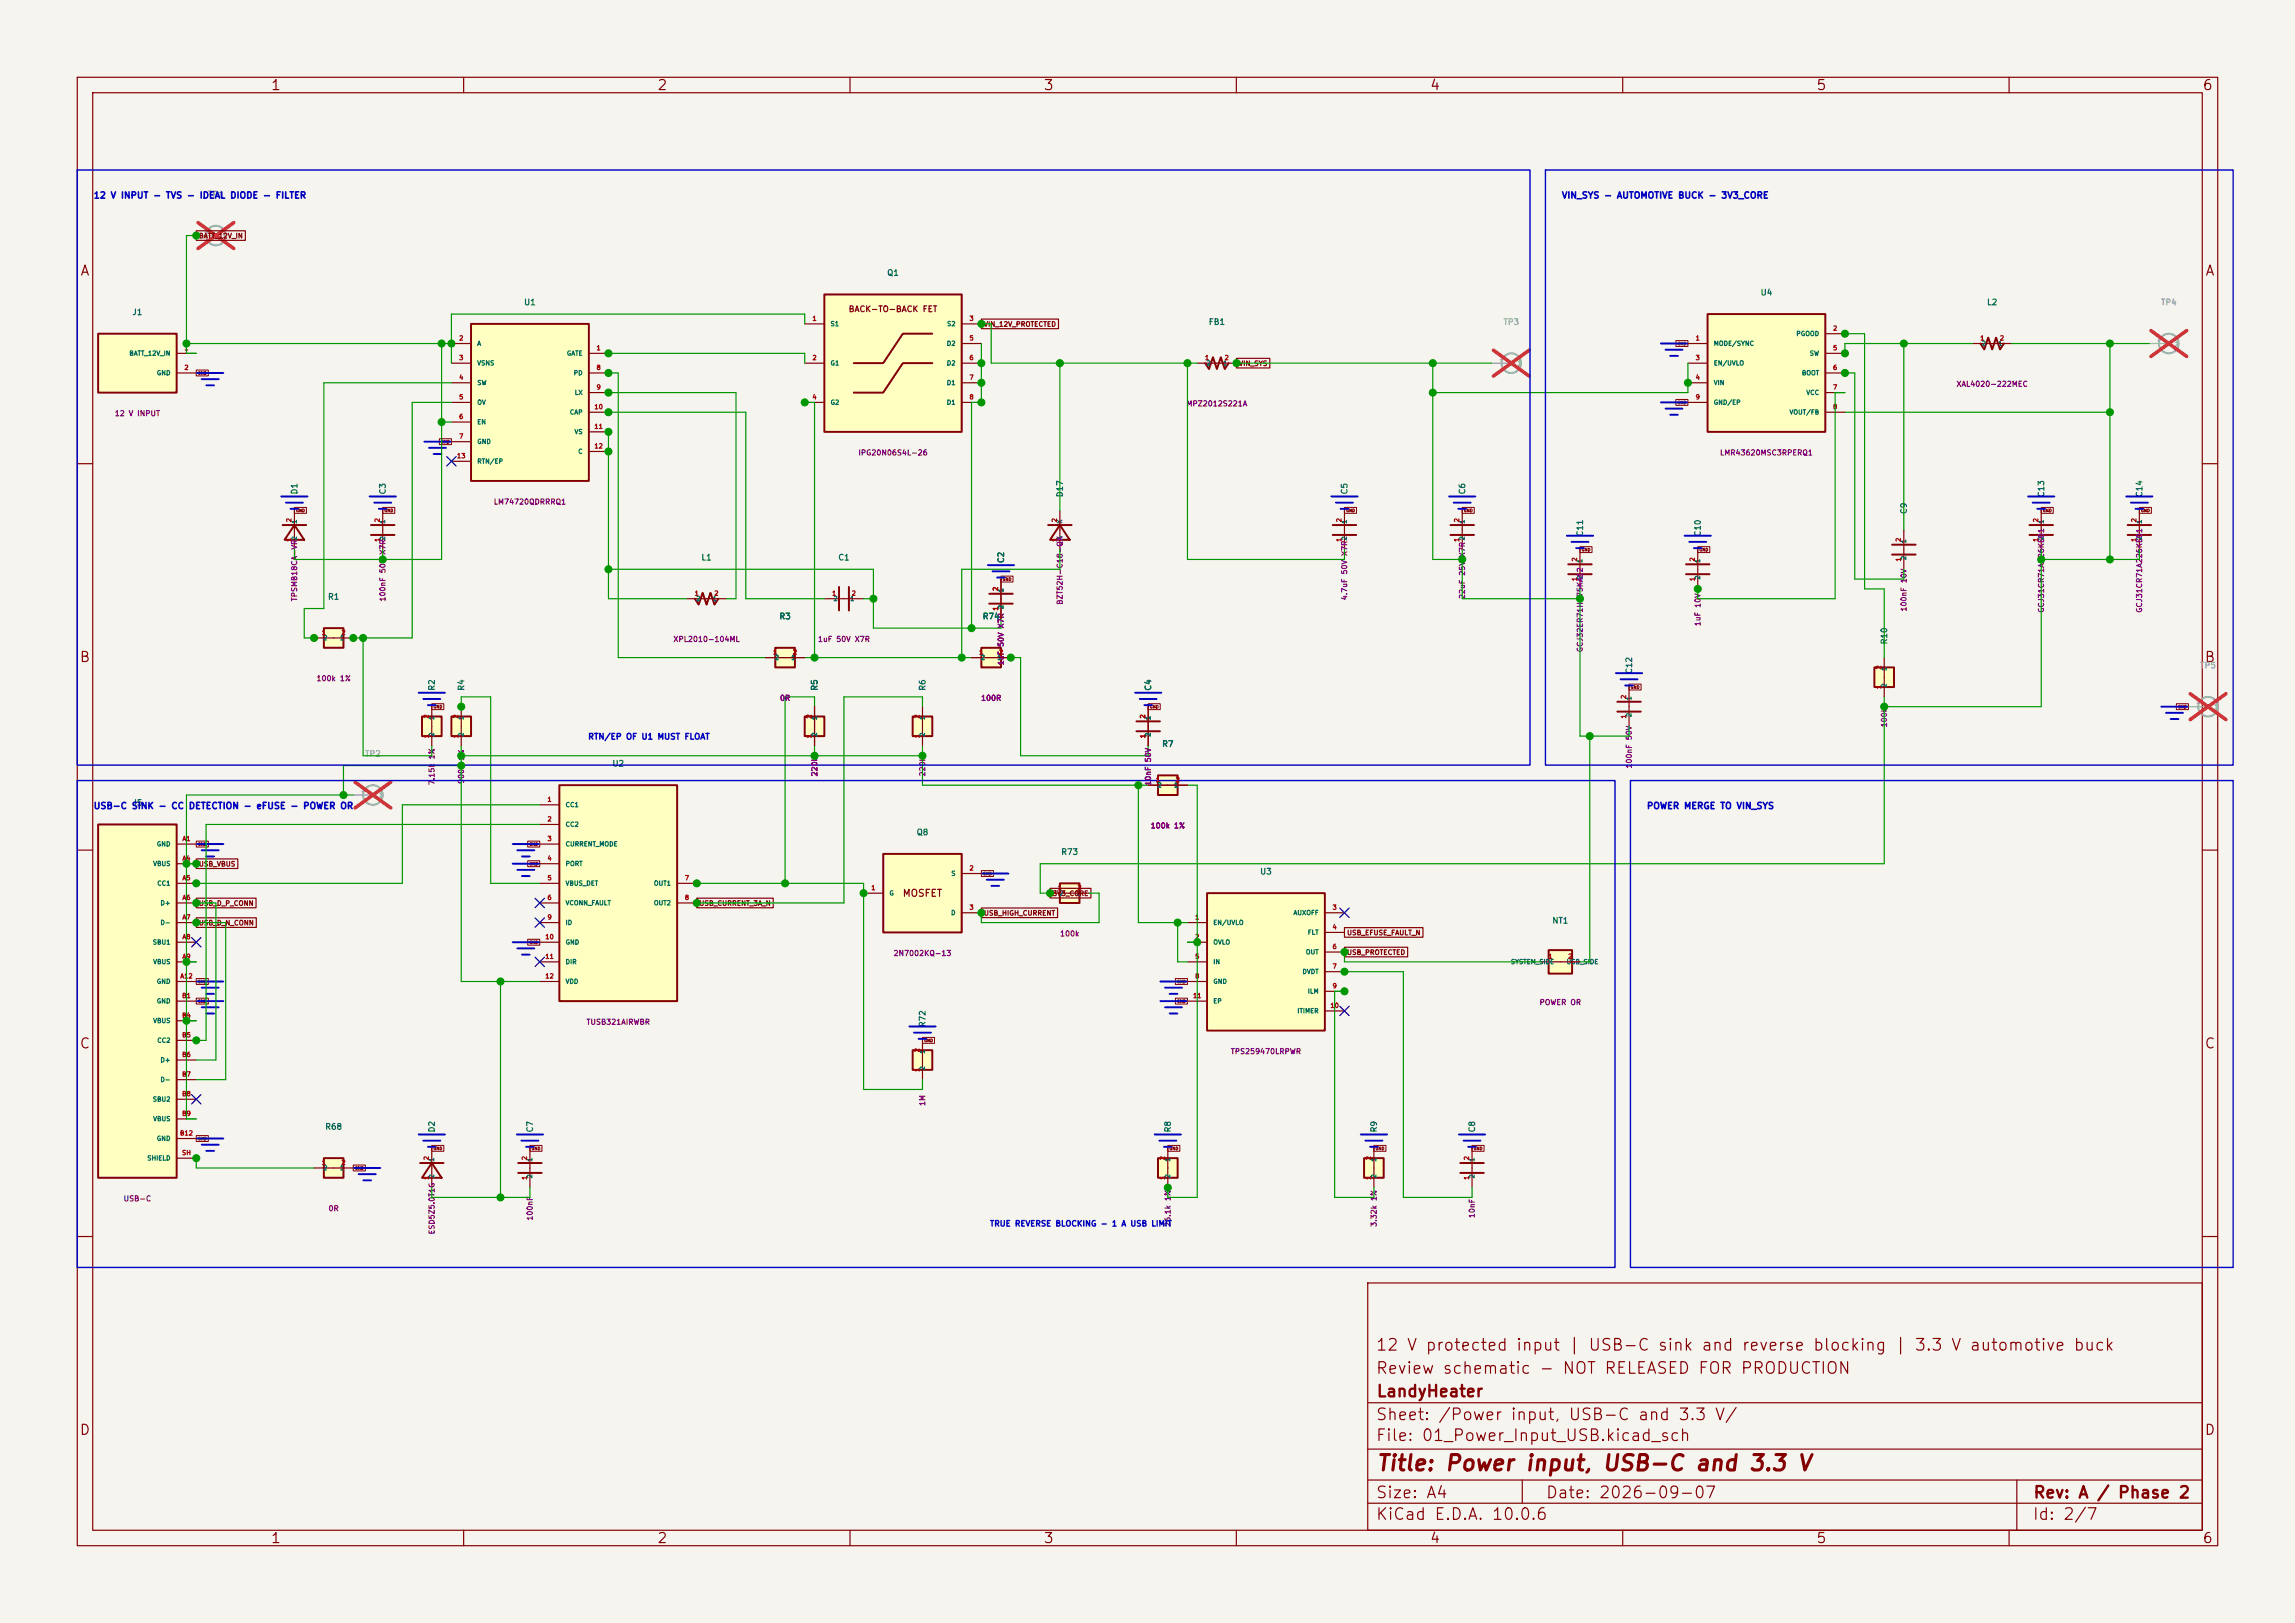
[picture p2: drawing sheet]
<svg xmlns="http://www.w3.org/2000/svg" width="297mm" height="210mm" viewBox="0 0 297 210" stroke-linecap="round" stroke-linejoin="round" font-family="sans-serif">
<defs><g id="words">
<text font-size="2" fill="#840000" x="178" y="190.8">Title: Power input, USB-C and 3.3 V</text>
<g font-size="1.5" fill="#840000">
<text x="178" y="178.1">Review schematic - NOT RELEASED FOR PRODUCTION</text>
<text x="178" y="175.1">12 V protected input | USB-C sink and reverse blocking | 3.3 V automotive buck</text>
<text x="178" y="184.1">Sheet: /Power input, USB-C and 3.3 V/</text>
<text x="178" y="181.1">LandyHeater</text>
<text x="178" y="186.8">File: 01_Power_Input_USB.kicad_sch</text>
<text x="178" y="197">KiCad E.D.A. 10.0.6</text>
<text x="178" y="194.2">Size: A4</text>
<text x="200" y="194.2">Date: 2026-09-07</text>
<text x="263" y="197">Id: 2/7</text>
<text x="263" y="194.2">Rev: A / Phase 2</text>
</g>
<g font-size="1.3" fill="#840000">
<text x="35" y="12">1</text>
<text x="85" y="12">2</text>
<text x="135" y="12">3</text>
<text x="185" y="12">4</text>
<text x="235" y="12">5</text>
<text x="285" y="12">6</text>
<text x="10.3" y="36">A</text>
<text x="285.3" y="36">A</text>
<text x="10.2" y="86">B</text>
<text x="285.2" y="86">B</text>
<text x="10.2" y="136">C</text>
<text x="285.2" y="136">C</text>
<text x="10.2" y="186">D</text>
<text x="285.2" y="186">D</text>
<text x="35" y="200">1</text>
<text x="85" y="200">2</text>
<text x="135" y="200">3</text>
<text x="185" y="200">4</text>
<text x="235" y="200">5</text>
<text x="285" y="200">6</text>
</g>
<text font-size=".9" fill="#840000" x="116.7" y="116.3">MOSFET</text>
<g font-size=".8" fill="#0000c2">
<text x="12.1" y="25.9">12 V INPUT - TVS - IDEAL DIODE - FILTER</text>
<text x="202.1" y="25.9">VIN_SYS - AUTOMOTIVE BUCK - 3V3_CORE</text>
<text x="76" y="95.9">RTN/EP OF U1 MUST FLOAT</text>
<text x="12.1" y="104.9">USB-C SINK - CC</text>
<text x="24.4" y="104.9">DETECTION - eFUSE - POWER OR</text>
<text x="213.1" y="104.9">POWER MERGE TO VIN_SYS</text>
</g>
<g font-size=".8" fill="#939391">
<text x="26.8" y="25.7">TP1</text>
<text x="279.6" y="39.7">TP4</text>
<text x="194.5" y="42.2">TP3</text>
<text x="284.7" y="86.7">TP5</text>
<text x="47.2" y="98.1">TP2</text>
</g>
<g font-size=".8" fill="#006464">
<text x="114.7" y="35.9">Q1</text>
<text x="17.1" y="40.9">J1</text>
<text x="67.8" y="39.7">U1</text>
<text x="227.8" y="38.4">U4</text>
<text x="257.1" y="39.7">L2</text>
<text x="156.4" y="42.2">FB1</text>
<text x="38.7" y="64" transform="rotate(-90 38.7 64)">D1</text>
<text x="50.1" y="64" transform="rotate(-90 50.1 64)">C3</text>
<text x="137.7" y="64.4" transform="rotate(-90 137.7 64.4)">D17</text>
<text x="174.6" y="64" transform="rotate(-90 174.6 64)">C5</text>
<text x="189.8" y="64" transform="rotate(-90 189.8 64)">C6</text>
<text x="264.7" y="64.4" transform="rotate(-90 264.7 64.4)">C13</text>
<text x="277.4" y="64.4" transform="rotate(-90 277.4 64.4)">C14</text>
<text x="205" y="69.5" transform="rotate(-90 205 69.5)">C11</text>
<text x="220.3" y="69.5" transform="rotate(-90 220.3 69.5)">C10</text>
<text x="246.9" y="66.6" transform="rotate(-90 246.9 66.6)">C9</text>
<text x="42.4" y="77.8">R1</text>
<text x="90.7" y="72.7">L1</text>
<text x="108.4" y="72.7">C1</text>
<text x="130.1" y="72.9" transform="rotate(-90 130.1 72.9)">C2</text>
<text x="100.8" y="80.3">R3</text>
<text x="127.1" y="80.3">R74</text>
<text x="244.4" y="83.5" transform="rotate(-90 244.4 83.5)">R10</text>
<text x="56.4" y="89.4" transform="rotate(-90 56.4 89.4)">R2</text>
<text x="60.3" y="89.4" transform="rotate(-90 60.3 89.4)">R4</text>
<text x="106" y="89.4" transform="rotate(-90 106 89.4)">R5</text>
<text x="119.9" y="89.4" transform="rotate(-90 119.9 89.4)">R6</text>
<text x="149.2" y="89.4" transform="rotate(-90 149.2 89.4)">C4</text>
<text x="211.4" y="87.3" transform="rotate(-90 211.4 87.3)">C12</text>
<text x="79.2" y="99.4">U2</text>
<text x="150.3" y="96.8">R7</text>
<text x="17.1" y="104.4">J5</text>
<text x="118.6" y="108.3">Q8</text>
<text x="137.3" y="110.8">R73</text>
<text x="163" y="113.3">U3</text>
<text x="200.8" y="119.7">NT1</text>
<text x="119.9" y="133" transform="rotate(-90 119.9 133)">R72</text>
<text x="42" y="146.4">R68</text>
<text x="56.4" y="146.6" transform="rotate(-90 56.4 146.6)">D2</text>
<text x="69.1" y="146.6" transform="rotate(-90 69.1 146.6)">C7</text>
<text x="151.7" y="146.6" transform="rotate(-90 151.7 146.6)">R8</text>
<text x="178.4" y="146.6" transform="rotate(-90 178.4 146.6)">R9</text>
<text x="191.1" y="146.6" transform="rotate(-90 191.1 146.6)">C8</text>
</g>
<text font-size=".8" fill="#840000" x="109.8" y="40.6">BACK-TO-BACK FET</text>
<g font-size=".7" fill="#840084">
<text x="153.5" y="52.7">MPZ2012S221A</text>
<text x="253.1" y="50.2">XAL4020-222MEC</text>
<text x="14.8" y="54">12 V INPUT</text>
<text x="111" y="59.1">IPG20N06S4L-26</text>
<text x="222.5" y="59.1">LMR43620MSC3RPERQ1</text>
<text x="63.8" y="65.4">LM74720QDRRRQ1</text>
<text x="50" y="71.8" transform="rotate(-90 50 71.8)">X7R</text>
<text x="38.6" y="77.9" transform="rotate(-90 38.6 77.9)">TPSMB18CA-VR</text>
<text x="50" y="77.9" transform="rotate(-90 50 77.9)">100nF 50V</text>
<text x="174.5" y="77.7" transform="rotate(-90 174.5 77.7)">4.7uF 50V X7R</text>
<text x="189.7" y="77.6" transform="rotate(-90 189.7 77.6)">22uF 25V X7R</text>
<text x="87.1" y="83.2">XPL2010-104ML</text>
<text x="105.8" y="83.2">1uF 50V X7R</text>
<text x="137.7" y="78.3" transform="rotate(-90 137.7 78.3)">BZT52H-C18-QX</text>
<text x="220.2" y="81.1" transform="rotate(-90 220.2 81.1)">1uF 10V</text>
<text x="246.9" y="79.2" transform="rotate(-90 246.9 79.2)">100nF 10V</text>
<text x="264.7" y="79.4" transform="rotate(-90 264.7 79.4)">GCJ31CR71A226KE01</text>
<text x="277.4" y="79.4" transform="rotate(-90 277.4 79.4)">GCJ31CR71A226KE01</text>
<text x="40.9" y="88.3">100k 1%</text>
<text x="130.1" y="86.1" transform="rotate(-90 130.1 86.1)">1uF 50V X7R</text>
<text x="205" y="84.5" transform="rotate(-90 205 84.5)">GCJ32ER71H475KA12</text>
<text x="100.9" y="90.8">0R</text>
<text x="126.9" y="90.8">100R</text>
<text x="244.4" y="94.2" transform="rotate(-90 244.4 94.2)">100k</text>
<text x="56.4" y="101.7" transform="rotate(-90 56.4 101.7)">7.15k 1%</text>
<text x="60.2" y="101.5" transform="rotate(-90 60.2 101.5)">900k</text>
<text x="60.2" y="98.5" transform="rotate(-90 60.2 98.5)">1%</text>
<text x="105.9" y="100.5" transform="rotate(-90 105.9 100.5)">220k</text>
<text x="119.9" y="100.5" transform="rotate(-90 119.9 100.5)">220k</text>
<text x="149.1" y="101.7" transform="rotate(-90 149.1 101.7)">10nF</text>
<text x="149.1" y="98.7" transform="rotate(-90 149.1 98.7)">50V</text>
<text x="211.3" y="99.5" transform="rotate(-90 211.3 99.5)">100nF 50V</text>
<text x="148.8" y="107.4">100k 1%</text>
<text x="115.6" y="123.9">2N7002KQ-13</text>
<text x="137.1" y="121.3">100k</text>
<text x="199.2" y="130.2">POWER OR</text>
<text x="75.8" y="132.8">TUSB321AIRWBR</text>
<text x="159.2" y="136.6">TPS259470LRPWR</text>
<text x="119.9" y="143.2" transform="rotate(-90 119.9 143.2)">1M</text>
<text x="15.9" y="155.6">USB-C</text>
<text x="42.4" y="156.9">0R</text>
<text x="56.4" y="159.8" transform="rotate(-90 56.4 159.8)">ESD5Z5.0T1G</text>
<text x="69.1" y="158" transform="rotate(-90 69.1 158)">100nF</text>
<text x="151.6" y="158.8" transform="rotate(-90 151.6 158.8)">26.1k 1%</text>
<text x="178.3" y="158.8" transform="rotate(-90 178.3 158.8)">3.32k 1%</text>
<text x="191" y="157.7" transform="rotate(-90 191 157.7)">10nF</text>
</g>
<text font-size=".7" fill="#0000c2" x="128" y="158.9">TRUE REVERSE BLOCKING - 1 A USB LIMIT</text>
<g font-size=".6" fill="#840000">
<text x="25.7" y="31">BATT_12V_IN</text>
<text x="127.3" y="42.4">VIN_12V_PROTECTED</text>
<text x="160.3" y="47.5">VIN_SYS</text>
<text x="25.7" y="112.3">USB_VBUS</text>
<text x="25.7" y="117.4">USB_D_P_CONN</text>
<text x="25.7" y="119.9">USB_D_N_CONN</text>
<text x="90.4" y="117.4">USB_CURRENT_3A_N</text>
<text x="127.3" y="118.6">USB_HIGH_CURRENT</text>
<text x="136.2" y="116.1">3V3_CORE</text>
<text x="174.3" y="121.2">USB_EFUSE_FAULT_N</text>
<text x="174.3" y="123.7">USB_PROTECTED</text>
</g>
<g font-size=".6" fill="#a5a4a2">
<text x="26.3" y="30.2">1</text>
<text x="194" y="46.7">1</text>
<text x="279.1" y="44.2">1</text>
<text x="284.1" y="91.2">1</text>
<text x="46.7" y="102.6">1</text>
</g>
<g font-size=".6" fill="#939391">
<text x="28.7" y="30.9">1</text>
<text x="196.3" y="47.4">1</text>
<text x="281.4" y="44.9">1</text>
<text x="286.5" y="91.9">1</text>
<text x="49" y="103.3">1</text>
</g>
<g font-size=".6" fill="#a90000">
<text x="105.1" y="41.7">1</text>
<text x="125.4" y="41.7">3</text>
<text x="23.8" y="45.5">1</text>
<text x="59.4" y="44.2">2</text>
<text x="59.4" y="46.7">3</text>
<text x="77.1" y="45.5">1</text>
<text x="105.1" y="46.7">2</text>
<text x="125.4" y="44.2">5</text>
<text x="125.4" y="46.7">6</text>
<text x="155.9" y="46.7">1</text>
<text x="158.4" y="46.7">2</text>
<text x="219.4" y="44.2">1</text>
<text x="219.4" y="46.7">3</text>
<text x="237.2" y="42.9">2</text>
<text x="237.2" y="45.5">5</text>
<text x="256.2" y="44.2">1</text>
<text x="258.7" y="44.2">2</text>
<text x="23.8" y="48">2</text>
<text x="59.4" y="49.3">4</text>
<text x="59.4" y="51.8">5</text>
<text x="76.9" y="53.1">10</text>
<text x="77.1" y="48">8</text>
<text x="77.1" y="50.5">9</text>
<text x="105.1" y="51.8">4</text>
<text x="125.4" y="49.3">7</text>
<text x="125.4" y="51.8">8</text>
<text x="219.4" y="49.3">4</text>
<text x="219.4" y="51.8">9</text>
<text x="237.2" y="48">6</text>
<text x="237.2" y="50.5">7</text>
<text x="237.2" y="53.1">8</text>
<text x="59.1" y="59.4">13</text>
<text x="59.4" y="54.4">6</text>
<text x="59.4" y="56.9">7</text>
<text x="76.9" y="55.6">11</text>
<text x="76.9" y="58.2">12</text>
<text x="37.8" y="70.2" transform="rotate(-90 37.8 70.2)">1</text>
<text x="37.8" y="67.6" transform="rotate(-90 37.8 67.6)">2</text>
<text x="49.3" y="70.2" transform="rotate(-90 49.3 70.2)">1</text>
<text x="49.3" y="67.6" transform="rotate(-90 49.3 67.6)">2</text>
<text x="136.9" y="70.2" transform="rotate(-90 136.9 70.2)">1</text>
<text x="136.9" y="67.6" transform="rotate(-90 136.9 67.6)">2</text>
<text x="173.7" y="70.2" transform="rotate(-90 173.7 70.2)">1</text>
<text x="173.7" y="67.6" transform="rotate(-90 173.7 67.6)">2</text>
<text x="189" y="70.2" transform="rotate(-90 189 70.2)">1</text>
<text x="189" y="67.6" transform="rotate(-90 189 67.6)">2</text>
<text x="246.1" y="70.2" transform="rotate(-90 246.1 70.2)">2</text>
<text x="263.9" y="70.2" transform="rotate(-90 263.9 70.2)">1</text>
<text x="263.9" y="67.6" transform="rotate(-90 263.9 67.6)">2</text>
<text x="276.6" y="70.2" transform="rotate(-90 276.6 70.2)">1</text>
<text x="276.6" y="67.6" transform="rotate(-90 276.6 67.6)">2</text>
<text x="89.8" y="77.2">1</text>
<text x="92.4" y="77.2">2</text>
<text x="107.6" y="77.2">1</text>
<text x="110.2" y="77.2">2</text>
<text x="129.3" y="76.5" transform="rotate(-90 129.3 76.5)">2</text>
<text x="204.2" y="75.3" transform="rotate(-90 204.2 75.3)">1</text>
<text x="204.2" y="72.7" transform="rotate(-90 204.2 72.7)">2</text>
<text x="219.5" y="75.3" transform="rotate(-90 219.5 75.3)">1</text>
<text x="219.5" y="72.7" transform="rotate(-90 219.5 72.7)">2</text>
<text x="246.1" y="72.7" transform="rotate(-90 246.1 72.7)">1</text>
<text x="41.6" y="82.3">1</text>
<text x="44.1" y="82.3">2</text>
<text x="129.3" y="79.1" transform="rotate(-90 129.3 79.1)">1</text>
<text x="100" y="84.8">1</text>
<text x="102.5" y="84.8">2</text>
<text x="126.7" y="84.8">1</text>
<text x="129.2" y="84.8">2</text>
<text x="243.6" y="89.2" transform="rotate(-90 243.6 89.2)">1</text>
<text x="243.6" y="86.7" transform="rotate(-90 243.6 86.7)">2</text>
<text x="55.6" y="95.6" transform="rotate(-90 55.6 95.6)">1</text>
<text x="55.6" y="93" transform="rotate(-90 55.6 93)">2</text>
<text x="59.4" y="95.6" transform="rotate(-90 59.4 95.6)">1</text>
<text x="59.4" y="93" transform="rotate(-90 59.4 93)">2</text>
<text x="105.2" y="95.6" transform="rotate(-90 105.2 95.6)">1</text>
<text x="105.2" y="93" transform="rotate(-90 105.2 93)">2</text>
<text x="119.1" y="95.6" transform="rotate(-90 119.1 95.6)">1</text>
<text x="119.1" y="93" transform="rotate(-90 119.1 93)">2</text>
<text x="148.3" y="95.6" transform="rotate(-90 148.3 95.6)">1</text>
<text x="148.3" y="93" transform="rotate(-90 148.3 93)">2</text>
<text x="210.6" y="93" transform="rotate(-90 210.6 93)">1</text>
<text x="210.6" y="90.5" transform="rotate(-90 210.6 90.5)">2</text>
<text x="149.5" y="101.3">1</text>
<text x="152.1" y="101.3">2</text>
<text x="70.8" y="103.9">1</text>
<text x="70.8" y="106.4">2</text>
<text x="23.5" y="109">A1</text>
<text x="23.5" y="111.5">A4</text>
<text x="70.8" y="109">3</text>
<text x="70.8" y="111.5">4</text>
<text x="125.4" y="112.8">2</text>
<text x="23.5" y="114">A5</text>
<text x="23.5" y="116.6">A6</text>
<text x="23.5" y="119.1">A7</text>
<text x="70.8" y="114">5</text>
<text x="70.8" y="116.6">6</text>
<text x="70.8" y="119.1">9</text>
<text x="88.6" y="114">7</text>
<text x="88.6" y="116.6">8</text>
<text x="112.7" y="115.3">1</text>
<text x="125.4" y="117.9">3</text>
<text x="136.8" y="115.3">1</text>
<text x="139.4" y="115.3">2</text>
<text x="154.6" y="119.1">1</text>
<text x="172.4" y="117.9">3</text>
<text x="23.5" y="121.7">A8</text>
<text x="23.5" y="124.2">A9</text>
<text x="70.5" y="121.7">10</text>
<text x="70.5" y="124.2">11</text>
<text x="154.6" y="121.7">2</text>
<text x="154.6" y="124.2">5</text>
<text x="172.4" y="120.4">4</text>
<text x="172.4" y="122.9">6</text>
<text x="172.4" y="125.5">7</text>
<text x="200.3" y="124.2">1</text>
<text x="202.9" y="124.2">2</text>
<text x="23.3" y="126.7">A12</text>
<text x="23.5" y="129.3">B1</text>
<text x="23.5" y="131.8">B4</text>
<text x="70.5" y="126.7">12</text>
<text x="154.3" y="129.3">11</text>
<text x="154.6" y="126.7">8</text>
<text x="172.1" y="130.6">10</text>
<text x="172.4" y="128">9</text>
<text x="23.5" y="134.4">B5</text>
<text x="23.5" y="136.9">B6</text>
<text x="119.1" y="136.2" transform="rotate(-90 119.1 136.2)">2</text>
<text x="23.5" y="139.4">B7</text>
<text x="23.5" y="142">B8</text>
<text x="119.1" y="138.8" transform="rotate(-90 119.1 138.8)">1</text>
<text x="23.2" y="147.1">B12</text>
<text x="23.5" y="149.6">SH</text>
<text x="23.5" y="144.5">B9</text>
<text x="41.6" y="150.9">1</text>
<text x="44.1" y="150.9">2</text>
<text x="55.6" y="152.7" transform="rotate(-90 55.6 152.7)">1</text>
<text x="55.6" y="150.2" transform="rotate(-90 55.6 150.2)">2</text>
<text x="68.3" y="152.7" transform="rotate(-90 68.3 152.7)">1</text>
<text x="68.3" y="150.2" transform="rotate(-90 68.3 150.2)">2</text>
<text x="150.9" y="152.7" transform="rotate(-90 150.9 152.7)">1</text>
<text x="150.9" y="150.2" transform="rotate(-90 150.9 150.2)">2</text>
<text x="177.5" y="152.7" transform="rotate(-90 177.5 152.7)">1</text>
<text x="177.5" y="150.2" transform="rotate(-90 177.5 150.2)">2</text>
<text x="190.2" y="152.7" transform="rotate(-90 190.2 152.7)">1</text>
<text x="190.2" y="150.2" transform="rotate(-90 190.2 150.2)">2</text>
</g>
<g font-size=".6" fill="#006464">
<text x="16.7" y="46.2">BATT_12V_IN</text>
<text x="61.7" y="44.9">A</text>
<text x="61.7" y="47.4">VSNS</text>
<text x="73.3" y="46.2">GATE</text>
<text x="107.4" y="42.3">S1</text>
<text x="107.4" y="47.4">G1</text>
<text x="122.5" y="44.9">D2</text>
<text x="122.5" y="47.4">D2</text>
<text x="122.5" y="42.3">S2</text>
<text x="156.1" y="47.4">2</text>
<text x="158.2" y="47.4">1</text>
<text x="221.7" y="44.9">MODE/SYNC</text>
<text x="221.7" y="47.4">EN/UVLO</text>
<text x="232.4" y="43.6">PGOOD</text>
<text x="234.1" y="46.2">SW</text>
<text x="256.4" y="44.9">2</text>
<text x="258.6" y="44.9">1</text>
<text x="20.2" y="48.7">GND</text>
<text x="61.7" y="50">SW</text>
<text x="61.7" y="52.5">OV</text>
<text x="73.7" y="53.8">CAP</text>
<text x="74.2" y="48.7">PD</text>
<text x="74.3" y="51.2">LX</text>
<text x="107.4" y="52.5">G2</text>
<text x="122.5" y="50">D1</text>
<text x="122.5" y="52.5">D1</text>
<text x="221.7" y="50">VIN</text>
<text x="221.7" y="52.5">GND/EP</text>
<text x="231.5" y="53.8">VOUT/FB</text>
<text x="233.1" y="48.7">BOOT</text>
<text x="233.7" y="51.2">VCC</text>
<text x="61.7" y="55">EN</text>
<text x="61.7" y="57.6">GND</text>
<text x="74.3" y="56.3">VS</text>
<text x="74.8" y="58.9">C</text>
<text x="61.7" y="60.1">RTN/EP</text>
<text x="38.5" y="70" transform="rotate(-90 38.5 70)">2</text>
<text x="38.5" y="67.8" transform="rotate(-90 38.5 67.8)">1</text>
<text x="50" y="70" transform="rotate(-90 50 70)">2</text>
<text x="50" y="67.8" transform="rotate(-90 50 67.8)">1</text>
<text x="137.6" y="69.9" transform="rotate(-90 137.6 69.9)">A</text>
<text x="137.6" y="67.8" transform="rotate(-90 137.6 67.8)">K</text>
<text x="174.4" y="70" transform="rotate(-90 174.4 70)">2</text>
<text x="174.4" y="67.8" transform="rotate(-90 174.4 67.8)">1</text>
<text x="189.7" y="70" transform="rotate(-90 189.7 70)">2</text>
<text x="189.7" y="67.8" transform="rotate(-90 189.7 67.8)">1</text>
<text x="246.8" y="70.4" transform="rotate(-90 246.8 70.4)">1</text>
<text x="264.6" y="70" transform="rotate(-90 264.6 70)">2</text>
<text x="264.6" y="67.8" transform="rotate(-90 264.6 67.8)">1</text>
<text x="277.3" y="70" transform="rotate(-90 277.3 70)">2</text>
<text x="277.3" y="67.8" transform="rotate(-90 277.3 67.8)">1</text>
<text x="90" y="77.9">2</text>
<text x="92.2" y="77.9">1</text>
<text x="107.8" y="77.9">2</text>
<text x="110" y="77.9">1</text>
<text x="130" y="76.7" transform="rotate(-90 130 76.7)">1</text>
<text x="204.9" y="75.1" transform="rotate(-90 204.9 75.1)">2</text>
<text x="204.9" y="72.9" transform="rotate(-90 204.9 72.9)">1</text>
<text x="220.1" y="75.1" transform="rotate(-90 220.1 75.1)">2</text>
<text x="220.1" y="72.9" transform="rotate(-90 220.1 72.9)">1</text>
<text x="246.8" y="72.5" transform="rotate(-90 246.8 72.5)">2</text>
<text x="41.8" y="83">2</text>
<text x="43.9" y="83">1</text>
<text x="130" y="78.9" transform="rotate(-90 130 78.9)">2</text>
<text x="100.2" y="85.5">2</text>
<text x="102.3" y="85.5">1</text>
<text x="126.9" y="85.5">2</text>
<text x="129" y="85.5">1</text>
<text x="244.3" y="89" transform="rotate(-90 244.3 89)">2</text>
<text x="244.3" y="86.9" transform="rotate(-90 244.3 86.9)">1</text>
<text x="56.3" y="95.4" transform="rotate(-90 56.3 95.4)">2</text>
<text x="56.3" y="93.2" transform="rotate(-90 56.3 93.2)">1</text>
<text x="60.1" y="95.4" transform="rotate(-90 60.1 95.4)">2</text>
<text x="60.1" y="93.2" transform="rotate(-90 60.1 93.2)">1</text>
<text x="105.8" y="95.4" transform="rotate(-90 105.8 95.4)">2</text>
<text x="105.8" y="93.2" transform="rotate(-90 105.8 93.2)">1</text>
<text x="119.8" y="95.4" transform="rotate(-90 119.8 95.4)">2</text>
<text x="119.8" y="93.2" transform="rotate(-90 119.8 93.2)">1</text>
<text x="149" y="95.4" transform="rotate(-90 149 95.4)">2</text>
<text x="149" y="93.2" transform="rotate(-90 149 93.2)">1</text>
<text x="211.3" y="92.9" transform="rotate(-90 211.3 92.9)">2</text>
<text x="211.3" y="90.7" transform="rotate(-90 211.3 90.7)">1</text>
<text x="73.1" y="104.6">CC1</text>
<text x="73.1" y="107.1">CC2</text>
<text x="149.7" y="102">2</text>
<text x="151.9" y="102">1</text>
<text x="19.8" y="112.2">VBUS</text>
<text x="20.2" y="109.7">GND</text>
<text x="73.1" y="109.7">CURRENT_MODE</text>
<text x="73.1" y="112.2">PORT</text>
<text x="123" y="113.5">S</text>
<text x="20.3" y="114.7">CC1</text>
<text x="20.7" y="117.3">D+</text>
<text x="20.7" y="119.8">D-</text>
<text x="73.1" y="114.7">VBUS_DET</text>
<text x="73.1" y="117.3">VCONN_FAULT</text>
<text x="73.1" y="119.8">ID</text>
<text x="84.6" y="114.7">OUT1</text>
<text x="84.6" y="117.3">OUT2</text>
<text x="115" y="116">G</text>
<text x="123" y="118.5">D</text>
<text x="137" y="116">2</text>
<text x="139.2" y="116">1</text>
<text x="157" y="119.8">EN/UVLO</text>
<text x="167.3" y="118.5">AUXOFF</text>
<text x="19.7" y="122.4">SBU1</text>
<text x="19.8" y="124.9">VBUS</text>
<text x="73.1" y="122.4">GND</text>
<text x="73.1" y="124.9">DIR</text>
<text x="157" y="122.4">OVLO</text>
<text x="157" y="124.9">IN</text>
<text x="168.9" y="123.6">OUT</text>
<text x="169.2" y="121.1">FLT</text>
<text x="195.5" y="124.9">SYSTEM_SIDE</text>
<text x="202.7" y="124.9">USB_SIDE</text>
<text x="20.2" y="127.4">GND</text>
<text x="20.2" y="130">GND</text>
<text x="73.1" y="127.4">VDD</text>
<text x="157" y="127.4">GND</text>
<text x="157" y="130">EP</text>
<text x="167.8" y="131.2">ITIMER</text>
<text x="168.5" y="126.2">DVDT</text>
<text x="169.2" y="128.7">ILM</text>
<text x="19.8" y="132.5">VBUS</text>
<text x="20.3" y="135.1">CC2</text>
<text x="20.7" y="137.6">D+</text>
<text x="119.8" y="136.4" transform="rotate(-90 119.8 136.4)">1</text>
<text x="19.7" y="142.7">SBU2</text>
<text x="20.7" y="140.1">D-</text>
<text x="119.8" y="138.6" transform="rotate(-90 119.8 138.6)">2</text>
<text x="19.8" y="145.2">VBUS</text>
<text x="20.2" y="147.8">GND</text>
<text x="19" y="150.3">SHIELD</text>
<text x="41.8" y="151.6">2</text>
<text x="43.9" y="151.6">1</text>
<text x="56.3" y="152.5" transform="rotate(-90 56.3 152.5)">2</text>
<text x="56.3" y="150.4" transform="rotate(-90 56.3 150.4)">1</text>
<text x="69" y="152.5" transform="rotate(-90 69 152.5)">2</text>
<text x="69" y="150.4" transform="rotate(-90 69 150.4)">1</text>
<text x="151.6" y="152.5" transform="rotate(-90 151.6 152.5)">2</text>
<text x="151.6" y="150.4" transform="rotate(-90 151.6 150.4)">1</text>
<text x="178.2" y="152.5" transform="rotate(-90 178.2 152.5)">2</text>
<text x="178.2" y="150.4" transform="rotate(-90 178.2 150.4)">1</text>
<text x="190.9" y="152.5" transform="rotate(-90 190.9 152.5)">2</text>
<text x="190.9" y="150.4" transform="rotate(-90 190.9 150.4)">1</text>
</g>
<g font-size=".4" fill="#840000">
<text x="217" y="44.8">GND</text>
<text x="25.6" y="48.6">GND</text>
<text x="217" y="52.4">GND</text>
<text x="57" y="57.5">GND</text>
<text x="38.3" y="66.4">GND</text>
<text x="49.7" y="66.4">GND</text>
<text x="174.2" y="66.4">GND</text>
<text x="189.4" y="66.4">GND</text>
<text x="204.6" y="71.4">GND</text>
<text x="219.9" y="71.4">GND</text>
<text x="264.3" y="66.4">GND</text>
<text x="277" y="66.4">GND</text>
<text x="129.7" y="75.2">GND</text>
<text x="211" y="89.2">GND</text>
<text x="56" y="91.8">GND</text>
<text x="148.8" y="91.8">GND</text>
<text x="281.8" y="91.8">GND</text>
<text x="25.6" y="109.5">GND</text>
<text x="68.4" y="109.5">GND</text>
<text x="68.4" y="112.1">GND</text>
<text x="127.2" y="113.3">GND</text>
<text x="68.4" y="122.2">GND</text>
<text x="25.6" y="127.3">GND</text>
<text x="25.6" y="129.9">GND</text>
<text x="152.3" y="127.3">GND</text>
<text x="152.3" y="129.9">GND</text>
<text x="119.5" y="134.9">GND</text>
<text x="25.6" y="147.6">GND</text>
<text x="56" y="148.9">GND</text>
<text x="68.7" y="148.9">GND</text>
<text x="151.3" y="148.9">GND</text>
<text x="178" y="148.9">GND</text>
<text x="190.7" y="148.9">GND</text>
<text x="45.9" y="151.4">GND</text>
</g>
</g></defs>
<path d="M0 0h297v210h-297z" fill="#f5f4ef" stroke="#f5f4ef" stroke-width=".13"/>
<g fill="none" stroke="#840000" stroke-width=".15">
<path d="M10 10h277v190h-277zM12 12h273v186h-273zM60 10v2M110 10v2M160 10v2M210 10v2M260 10v2M10 60h2M285 60h2M10 110h2M285 110h2M10 160h2"/>
<path d="M177 166h108v32h-108zM285 160h2M60 198v2M110 198v2M160 198v2M177 194.5h108M177 191.5h108M177 187.5h108M177 181.5h108M197 191.5v3M210 198v2M260 198v2"/>
<path d="M261 191.5v6.5"/>
</g>
<path d="M61 41.9h15.2v20.3h-15.2z" fill="#ffffc2"/>
<path d="M61 41.9h15.2v20.3h-15.2z" fill="none" stroke="#840000" stroke-width=".25"/>
<g fill="none" stroke="#840000" stroke-width=".15">
<path d="M58.4 44.5h2.6M58.4 47h2.6M58.4 49.5h2.6M58.4 52.1h2.6M58.4 54.6h2.6M58.4 57.2h2.6M58.4 59.7h2.6M76.2 45.7h2.5M76.2 48.3h2.5M76.2 50.8h2.5M76.2 53.3h2.5M76.2 55.9h2.5"/>
<path d="M76.2 58.4h2.5"/>
</g>
<path d="M118.1 92.7h2.5v2.6h-2.5z" fill="#ffffc2"/>
<path d="M118.1 92.7h2.5v2.6h-2.5z" fill="none" stroke="#840000" stroke-width=".25"/>
<path d="M119.4 91.4v5.1" fill="none" stroke="#840000" stroke-width=".15"/>
<path d="M72.4 101.6h15.2v27.9h-15.2z" fill="#ffffc2"/>
<path d="M72.4 101.6h15.2v27.9h-15.2z" fill="none" stroke="#840000" stroke-width=".25"/>
<path d="M69.8 104.1h2.6M69.8 106.7h2.6M69.8 109.2h2.6M69.8 111.8h2.6M69.8 114.3h2.6M69.8 116.8h2.6M69.8 119.4h2.6M87.6 114.3h2.6M87.6 116.8h2.6M69.8 121.9h2.6M69.8 124.5h2.6M69.8 127h2.6" fill="none" stroke="#840000" stroke-width=".15"/>
<circle cx="27.9" cy="30.5" r="1.27" fill="none" stroke="#9c9b98" stroke-width=".25"/>
<path d="M25.4 30.5h2.5" fill="none" stroke="#9c9b98" stroke-width=".15"/>
<path d="M25.6 28.8l4.7 3.4M30.3 28.8l-4.7 3.4" fill="none" stroke="#e12e31" stroke-width=".46"/>
<path d="M114.3 110.5h10.2v10.2h-10.2z" fill="#ffffc2"/>
<path d="M114.3 110.5h10.2v10.2h-10.2zM67.1 151.8h3M67.1 150.5h3" fill="none" stroke="#840000" stroke-width=".25"/>
<path d="M111.8 115.6h2.5M124.5 113h2.5M124.5 118.1h2.5M68.6 148.6v5.1" fill="none" stroke="#840000" stroke-width=".15"/>
<path d="M12.7 106.7h10.2v45.7h-10.2z" fill="#ffffc2"/>
<path d="M12.7 106.7h10.2v45.7h-10.2z" fill="none" stroke="#840000" stroke-width=".25"/>
<g fill="none" stroke="#840000" stroke-width=".15">
<path d="M22.9 109.2h2.5M22.9 111.8h2.5M22.9 114.3h2.5M22.9 116.8h2.5M22.9 119.4h2.5M22.9 121.9h2.5M22.9 124.5h2.5M22.9 127h2.5M22.9 129.5h2.5M22.9 132.1h2.5M22.9 134.6h2.5M22.9 137.2h2.5"/>
<path d="M22.9 139.7h2.5M22.9 142.2h2.5M22.9 144.8h2.5M22.9 147.3h2.5M22.9 149.9h2.5"/>
</g>
<path d="M41.9 149.9h2.5v2.5h-2.5z" fill="#ffffc2"/>
<path d="M41.9 149.9h2.5v2.5h-2.5zM54.4 150.5h3M55.9 150.5l1.2 1.9h-2.5z" fill="none" stroke="#840000" stroke-width=".25"/>
<path d="M40.6 151.1h5.1M55.9 148.6v5.1" fill="none" stroke="#840000" stroke-width=".15"/>
<circle cx="48.3" cy="102.9" r="1.27" fill="none" stroke="#9c9b98" stroke-width=".25"/>
<path d="M45.7 102.9h2.6" fill="none" stroke="#9c9b98" stroke-width=".15"/>
<path d="M45.9 101.2l4.7 3.3M50.6 101.2l-4.7 3.3" fill="none" stroke="#e12e31" stroke-width=".46"/>
<path d="M54.6 92.7h2.5v2.6h-2.5z" fill="#ffffc2"/>
<path d="M54.6 92.7h2.5v2.6h-2.5z" fill="none" stroke="#840000" stroke-width=".25"/>
<path d="M55.9 91.4v5.1" fill="none" stroke="#840000" stroke-width=".15"/>
<path d="M118.1 135.9h2.5v2.5h-2.5z" fill="#ffffc2"/>
<path d="M118.1 135.9h2.5v2.5h-2.5z" fill="none" stroke="#840000" stroke-width=".25"/>
<path d="M119.4 134.6v5.1" fill="none" stroke="#840000" stroke-width=".15"/>
<path d="M58.4 92.7h2.6v2.6h-2.6z" fill="#ffffc2"/>
<path d="M58.4 92.7h2.6v2.6h-2.6z" fill="none" stroke="#840000" stroke-width=".25"/>
<path d="M59.7 91.4v5.1" fill="none" stroke="#840000" stroke-width=".15"/>
<path d="M106.7 38.1h17.8v17.8h-17.8z" fill="#ffffc2"/>
<path d="M106.7 38.1h17.8v17.8h-17.8zM120.6 47h-3.8l-2.5 3.8h-3.8M120.6 43.2h-3.8l-2.5 3.8h-3.8" fill="none" stroke="#840000" stroke-width=".25"/>
<path d="M104.1 41.9h2.6M104.1 47h2.6M104.1 52.1h2.6M124.5 41.9h2.5M124.5 47h2.5M124.5 52.1h2.5M124.5 44.5h2.5M124.5 49.5h2.5" fill="none" stroke="#840000" stroke-width=".15"/>
<path d="M12.7 43.2h10.2v7.6h-10.2z" fill="#ffffc2"/>
<path d="M12.7 43.2h10.2v7.6h-10.2zM156 47l.5 .8 .5-1.6 .5 1.6 .5-1.6 .5 1.6 .5-.8M135.6 67.9h3.1M137.2 67.9l1.2 2h-2.5zM172.5 69.2h3M172.5 67.9h3M187.7 69.2h3M187.7 67.9h3" fill="none" stroke="#840000" stroke-width=".25"/>
<path d="M22.9 45.7h2.5M22.9 48.3h2.5M154.9 47h5.1M137.2 66v5.1M174 66v5.1M189.2 66v5.1" fill="none" stroke="#840000" stroke-width=".15"/>
<circle cx="195.6" cy="47" r="1.27" fill="none" stroke="#9c9b98" stroke-width=".25"/>
<path d="M193 47h2.6" fill="none" stroke="#9c9b98" stroke-width=".15"/>
<path d="M193.3 45.3l4.6 3.4M197.9 45.3l-4.6 3.4" fill="none" stroke="#e12e31" stroke-width=".46"/>
<path d="M149.9 149.9h2.5v2.5h-2.5z" fill="#ffffc2"/>
<path d="M149.9 149.9h2.5v2.5h-2.5z" fill="none" stroke="#840000" stroke-width=".25"/>
<path d="M151.1 148.6v5.1" fill="none" stroke="#840000" stroke-width=".15"/>
<path d="M156.2 115.6h15.2v17.8h-15.2z" fill="#ffffc2"/>
<path d="M156.2 115.6h15.2v17.8h-15.2z" fill="none" stroke="#840000" stroke-width=".25"/>
<path d="M153.7 119.4h2.5M171.4 118.1h2.6M153.7 121.9h2.5M153.7 124.5h2.5M153.7 127h2.5M153.7 129.5h2.5M171.4 120.7h2.6M171.4 123.2h2.6M171.4 125.7h2.6M171.4 128.3h2.6M171.4 130.8h2.6" fill="none" stroke="#840000" stroke-width=".15"/>
<path d="M137.2 114.3h2.5v2.5h-2.5z" fill="#ffffc2"/>
<path d="M137.2 114.3h2.5v2.5h-2.5z" fill="none" stroke="#840000" stroke-width=".25"/>
<path d="M135.9 115.6h5.1" fill="none" stroke="#840000" stroke-width=".15"/>
<path d="M104.1 92.7h2.6v2.6h-2.6z" fill="#ffffc2"/>
<path d="M104.1 92.7h2.6v2.6h-2.6zM147.1 94.6h3M147.1 93.3h3" fill="none" stroke="#840000" stroke-width=".25"/>
<path d="M105.4 91.4v5.1M148.6 91.4v5.1" fill="none" stroke="#840000" stroke-width=".15"/>
<path d="M149.9 100.3h2.5v2.6h-2.5z" fill="#ffffc2"/>
<path d="M149.9 100.3h2.5v2.6h-2.5z" fill="none" stroke="#840000" stroke-width=".25"/>
<path d="M148.6 101.6h5.1" fill="none" stroke="#840000" stroke-width=".15"/>
<path d="M127 83.8h2.5v2.6h-2.5z" fill="#ffffc2"/>
<path d="M89.9 77.5l.5 .7 .5-1.5 .5 1.5 .6-1.5 .5 1.5 .5-.7M108.6 76v3M109.9 76v3M128 78.1h3.1M128 76.8h3.1M262.6 69.2h3.1M262.6 67.9h3.1M275.3 69.2h3.1M275.3 67.9h3.1M127 83.8h2.5v2.6h-2.5z" fill="none" stroke="#840000" stroke-width=".25"/>
<path d="M88.9 77.5h5.1M106.7 77.5h5.1M129.5 74.9v5.1M264.2 66v5.1M276.9 66v5.1M125.7 85.1h5.1" fill="none" stroke="#840000" stroke-width=".15"/>
<path d="M100.3 83.8h2.6v2.6h-2.6z" fill="#ffffc2"/>
<path d="M256.3 44.5l.5 .7 .5-1.5 .5 1.5 .5-1.5 .5 1.5 .5-.7M100.3 83.8h2.6v2.6h-2.6z" fill="none" stroke="#840000" stroke-width=".25"/>
<path d="M255.3 44.5h5M99.1 85.1h5" fill="none" stroke="#840000" stroke-width=".15"/>
<g fill="none" stroke="#9c9b98" stroke-width=".25">
<circle cx="280.7" cy="44.4" r="1.27"/>
<circle cx="285.8" cy="91.4" r="1.27"/>
</g>
<path d="M278.1 44.5h2.6M283.2 91.4h2.5" fill="none" stroke="#9c9b98" stroke-width=".15"/>
<path d="M278.4 42.8l4.6 3.3M283 42.8l-4.6 3.3M283.4 89.8l4.7 3.3M288.1 89.8l-4.7 3.3" fill="none" stroke="#e12e31" stroke-width=".46"/>
<path d="M242.6 86.4h2.5v2.5h-2.5z" fill="#ffffc2"/>
<path d="M218.2 74.3h3M218.2 73h3M242.6 86.4h2.5v2.5h-2.5z" fill="none" stroke="#840000" stroke-width=".25"/>
<path d="M219.7 71.1v5.1M243.8 85.1v5.1" fill="none" stroke="#840000" stroke-width=".15"/>
<path d="M221 40.6h15.2v15.3h-15.2z" fill="#ffffc2"/>
<path d="M221 40.6h15.2v15.3h-15.2zM203 74.3h3M203 73h3M244.9 71.8h3M244.9 70.5h3M189 151.8h3M189 150.5h3" fill="none" stroke="#840000" stroke-width=".25"/>
<path d="M218.4 44.5h2.6M218.4 47h2.6M218.4 49.5h2.6M218.4 52.1h2.6M236.2 43.2h2.6M236.2 45.7h2.6M236.2 48.3h2.6M236.2 50.8h2.6M236.2 53.3h2.6M204.5 71.1v5.1M246.4 68.6v5.1M190.5 148.6v5.1" fill="none" stroke="#840000" stroke-width=".15"/>
<path d="M176.5 149.9h2.6v2.5h-2.6z" fill="#ffffc2"/>
<path d="M209.3 92.1h3M209.3 90.8h3M176.5 149.9h2.6v2.5h-2.6z" fill="none" stroke="#840000" stroke-width=".25"/>
<path d="M210.8 88.9v5.1M177.8 148.6v5.1" fill="none" stroke="#840000" stroke-width=".15"/>
<path d="M200.4 122.9h3.1v3.1h-3.1z" fill="#ffffc2"/>
<path d="M36.6 67.9h3M38.1 67.9l1.3 2h-2.6zM48 67.9h3.1M48 69.2h3.1M200.4 122.9h3.1v3.1h-3.1z" fill="none" stroke="#840000" stroke-width=".25"/>
<path d="M38.1 66v5.1M49.5 66v5.1M199.4 124.5h5.1" fill="none" stroke="#840000" stroke-width=".15"/>
<path d="M41.9 81.3h2.5v2.5h-2.5z" fill="#ffffc2"/>
<path d="M41.9 81.3h2.5v2.5h-2.5z" fill="none" stroke="#840000" stroke-width=".25"/>
<g fill="none" stroke="#840000" stroke-width=".15">
<path d="M25.4 29.9h6.3v1.2h-6.3zM127 41.3h10v1.2h-10zM160 46.4h4.3v1.2h-4.3zM129.5 74.9v5.1M40.6 82.6h5.1M99.1 85.1h5M105.4 91.4v5.1M125.7 85.1h5.1M148.6 91.4v5.1M25.4 111.1h5.4v1.3h-5.4zM25.4 116.2h7.7v1.3h-7.7zM25.4 118.8h7.8v1.2h-7.8z"/>
<path d="M90.2 116.2h9.9v1.3h-9.9zM127 117.5h9.9v1.2h-9.9zM135.9 114.9h5.3v1.3h-5.3zM148.6 101.6h5.1M174 120h10.1v1.3h-10.1zM174 122.6h8.2v1.2h-8.2z"/>
</g>
<g fill="none" stroke="#840000" stroke-width=".13">
<path d="M25.4 47.9h1.6v.7h-1.6zM56.9 56.8h1.5v.7h-1.5zM216.9 44.1h1.5v.7h-1.5zM216.9 51.7h1.5v.8h-1.5zM38.1 65.7h1.6v.7h-1.6zM49.5 65.7h1.6v.7h-1.6zM129.5 74.5h1.6v.8h-1.6zM174 65.7h1.5v.7h-1.5zM189.2 65.7h1.6v.7h-1.6zM204.5 70.7h1.5v.8h-1.5zM219.7 70.7h1.6v.8h-1.6zM264.2 65.7h1.5v.7h-1.5z"/>
<path d="M276.9 65.7h1.5v.7h-1.5zM55.9 91.1h1.5v.7h-1.5zM148.6 91.1h1.5v.7h-1.5zM210.8 88.5h1.6v.8h-1.6zM281.7 91.1h1.5v.7h-1.5zM25.4 108.8h1.6v.8h-1.6zM68.3 108.8h1.5v.8h-1.5zM68.3 111.4h1.5v.7h-1.5zM127 112.6h1.6v.8h-1.6zM25.4 126.6h1.6v.8h-1.6zM25.4 129.2h1.6v.7h-1.6zM68.3 121.5h1.5v.8h-1.5z"/>
<path d="M119.4 134.2h1.5v.8h-1.5zM152.1 126.6h1.6v.8h-1.6zM152.1 129.2h1.6v.7h-1.6zM25.4 146.9h1.6v.8h-1.6zM45.7 150.7h1.6v.8h-1.6zM55.9 148.2h1.5v.8h-1.5zM68.6 148.2h1.5v.8h-1.5zM151.1 148.2h1.6v.8h-1.6zM177.8 148.2h1.6v.8h-1.6zM190.5 148.2h1.6v.8h-1.6z"/>
</g>
<g fill="none" stroke="#0000c2" stroke-width=".25">
<path d="M25.5 48.3h3.4M26.1 49.1h2.2M26.7 49.9h1M54.9 57.2h3.4M55.5 58h2.2M56.1 58.8h1M214.9 52.1h3.4M214.9 44.5h3.4M215.5 45.3h2.2M215.5 52.9h2.2M216.1 46.1h1M216.1 53.7h1"/>
<path d="M36.4 64.2h3.4M37 65h2.2M37.6 65.8h1M47.8 64.2h3.4M48.4 65h2.2M49 65.8h1M127.8 73.1h3.4M128.4 73.9h2.2M129 74.7h1M172.3 64.2h3.4M172.9 65h2.2M173.5 65.8h1"/>
<path d="M187.5 64.2h3.4M188.1 65h2.2M188.7 65.8h1M202.8 69.3h3.4M203.4 70.1h2.2M204 70.9h1M218 69.3h3.4M218.6 70.1h2.2M219.2 70.9h1M262.5 64.2h3.4M263.1 65h2.2M263.7 65.8h1"/>
<path d="M275.2 64.2h3.4M275.8 65h2.2M276.4 65.8h1M54.2 89.6h3.4M54.8 90.4h2.2M55.4 91.2h1M146.9 89.6h3.4M147.5 90.4h2.2M148.1 91.2h1M209.1 87.1h3.4M209.7 87.9h2.2M210.3 88.7h1"/>
<path d="M279.7 91.4h3.4M280.3 92.2h2.2M280.9 93h1M25.5 109.2h3.4M26.1 110h2.2M26.7 110.8h1M66.3 109.2h3.5M66.3 111.8h3.5M66.9 112.6h2.3M66.9 110h2.3M67.5 113.4h1.1M67.5 110.8h1.1"/>
<path d="M127.1 113h3.4M127.7 113.8h2.2M128.3 114.6h1M25.5 127h3.4M25.5 129.5h3.4M26.1 127.8h2.2M26.1 130.3h2.2M26.7 128.6h1M26.7 131.1h1M66.3 121.9h3.5M66.9 122.7h2.3M67.5 123.5h1.1"/>
<path d="M117.7 132.8h3.4M118.3 133.6h2.2M118.9 134.4h1M150.2 127h3.4M150.2 129.5h3.4M150.8 127.8h2.2M150.8 130.3h2.2M151.4 128.6h1M151.4 131.1h1M25.5 147.3h3.4M26.1 148.1h2.2M26.7 148.9h1"/>
<path d="M45.8 151.1h3.4M46.4 151.9h2.2M47 152.7h1M54.2 146.8h3.4M54.8 147.6h2.2M55.4 148.4h1M66.9 146.8h3.4M67.5 147.6h2.2M68.1 148.4h1M149.4 146.8h3.4M150 147.6h2.2M150.6 148.4h1"/>
<path d="M176.1 146.8h3.4M176.7 147.6h2.2M177.3 148.4h1M188.8 146.8h3.4M189.4 147.6h2.2M190 148.4h1"/>
</g>
<g fill="none" stroke="#009600" stroke-width=".15">
<path d="M25.4 30.5h-1.3v15.2h1.3M24.1 44.5h34.3M57.1 44.5v27.9h-19v-1.3M57.1 54.6h1.3M58.4 52.1h-5.1v30.5h-7.6M58.4 49.5h-16.5v29.2h-2.5v3.9h1.2M78.7 53.3h17.8v24.2h10.2M78.7 55.9v21.6h10.2M78.7 50.8h16.5v26.7h-1.2M78.7 45.7h25.4v1.3M78.7 48.3h1.3v36.8h19.1M104.1 52.1h1.3v33"/>
<path d="M104.1 41.9v-1.3h-45.7v6.4M127 44.5v7.6h-1.3v29.2M127 41.9h1.3v5.1h26.6M137.2 47v19M153.7 47v25.4h20.3v-1.3M160 47h33M185.4 47v25.4h3.8M218.4 47v3.8h-33M238.8 53.3h34.2M238.8 48.3h1.2v26.6h6.4v-1.2M238.8 50.8h-1.3v26.7h-17.8v-1.3M238.8 43.2h2.5v33h2.5v8.9"/>
<path d="M246.4 44.5v24.1M255.3 44.5h-16.5v1.2M260.3 44.5h17.8M273 44.5v27.9M49.5 71.1v1.3M78.7 73.7h34.3v7.6h16.5v-1.3M111.8 77.5h1.2M137.2 71.1v2.6h-12.7v11.4M189.2 71.1v6.4h15.3M204.5 76.2v19.1h6.3v-1.3M264.2 71.1v20.3h-20.4M276.9 71.1v1.3h-12.7"/>
<path d="M47 82.6v15.2h8.9v-1.3M59.7 97.8h59.7M59.7 91.4v-1.2h3.8v24.1h6.3M59.7 99.1h-15.3v3.8M59.7 96.5v30.5h10.1M104.1 85.1h21.6M105.4 91.4v-1.2h-3.8v24.1M105.4 96.5v1.3M119.4 91.4v-1.2h-10.2v26.6h-19M119.4 96.5v5.1h29.2M130.8 85.1h1.3v12.7h16.5v-1.3M205.7 95.3v29.2h-1.2"/>
<path d="M243.8 90.2v21.6h-109.2v3.8h1.3M24.1 111.8h1.3M25.4 119.4h3.8v20.3h-3.8M25.4 116.8h2.5v20.4h-2.5M45.7 102.9h-21.6v41.9h1.3M69.8 106.7h-43.1v27.9h-1.3M69.8 104.1h-17.7v10.2h-26.7M90.2 114.3h21.6v26.7h7.6v-1.3M141 115.6h1.2v3.8h-15.2v-1.3M147.3 101.6v17.8h6.4M152.4 119.4v5.1h1.3M153.7 101.6h1.2v53.3h-3.8v-1.2"/>
<path d="M24.1 124.5h1.3M24.1 132.1h1.3M64.8 127v27.9M153.7 121.9h1.2M174 123.2v1.3h25.4M174 128.3h-1.3v26.6h5.1v-1.2M174 125.7h7.6v29.2h8.9v-1.2M25.4 149.9v1.2h15.2M55.9 153.7v1.2h12.7v-1.2"/>
</g>
<g fill="none" stroke="#000084" stroke-width=".15">
<path d="M57.8 59.1l1.2 1.2M59 59.1l-1.2 1.2M69.2 118.8l1.3 1.2M69.2 116.2l1.3 1.2M70.5 118.8l-1.3 1.2M70.5 116.2l-1.3 1.2M173.4 117.5l1.2 1.2M174.6 117.5l-1.2 1.2M24.8 121.3l1.2 1.2M26 121.3l-1.2 1.2M69.2 123.9l1.3 1.2M70.5 123.9l-1.3 1.2"/>
<path d="M173.4 130.2l1.2 1.2M174.6 130.2l-1.2 1.2M24.8 141.6l1.2 1.2M26 141.6l-1.2 1.2"/>
</g>
<path d="M10 22h188v77h-188zM200 22h89v77h-89zM10 101h199v63h-199zM211 101h78v63h-78z" fill="none" stroke="#0000c2" stroke-width=".18"/>
<g fill="#009600" stroke="#009600" stroke-width=".13">
<circle cx="25.4" cy="30.5" r=".46"/>
<circle cx="24.1" cy="44.5" r=".46"/>
<circle cx="49.5" cy="72.4" r=".46"/>
<circle cx="78.7" cy="48.3" r=".46"/>
<circle cx="78.7" cy="53.3" r=".46"/>
<circle cx="78.7" cy="55.9" r=".46"/>
<circle cx="78.7" cy="58.4" r=".46"/>
<circle cx="104.1" cy="52.1" r=".46"/>
<circle cx="113" cy="77.5" r=".46"/>
<circle cx="78.7" cy="50.8" r=".46"/>
<circle cx="78.7" cy="45.7" r=".46"/>
<circle cx="78.7" cy="73.7" r=".46"/>
<circle cx="59.7" cy="91.4" r=".46"/>
<circle cx="59.7" cy="99.1" r=".46"/>
<circle cx="59.7" cy="97.8" r=".46"/>
<circle cx="57.1" cy="44.5" r=".46"/>
<circle cx="57.1" cy="54.6" r=".46"/>
<circle cx="58.4" cy="44.5" r=".46"/>
<circle cx="40.6" cy="82.6" r=".46"/>
<circle cx="45.7" cy="82.6" r=".46"/>
<circle cx="47" cy="82.6" r=".46"/>
<circle cx="151.1" cy="153.7" r=".46"/>
<circle cx="238.8" cy="48.3" r=".46"/>
<circle cx="238.8" cy="45.7" r=".46"/>
<circle cx="246.4" cy="44.5" r=".46"/>
<circle cx="205.7" cy="95.3" r=".46"/>
<circle cx="219.7" cy="76.2" r=".46"/>
<circle cx="273" cy="53.3" r=".46"/>
<circle cx="273" cy="44.5" r=".46"/>
<circle cx="147.3" cy="101.6" r=".46"/>
<circle cx="124.5" cy="85.1" r=".46"/>
<circle cx="125.7" cy="81.3" r=".46"/>
<circle cx="130.8" cy="85.1" r=".46"/>
<circle cx="243.8" cy="91.4" r=".46"/>
<circle cx="264.2" cy="72.4" r=".46"/>
<circle cx="273" cy="72.4" r=".46"/>
<circle cx="238.8" cy="43.2" r=".46"/>
<circle cx="154.9" cy="121.9" r=".46"/>
<circle cx="135.9" cy="115.6" r=".46"/>
<circle cx="127" cy="118.1" r=".46"/>
<circle cx="174" cy="123.2" r=".46"/>
<circle cx="174" cy="125.7" r=".46"/>
<circle cx="174" cy="128.3" r=".46"/>
<circle cx="152.4" cy="119.4" r=".46"/>
<circle cx="160" cy="47" r=".46"/>
<circle cx="185.4" cy="47" r=".46"/>
<circle cx="185.4" cy="50.8" r=".46"/>
<circle cx="127" cy="41.9" r=".46"/>
<circle cx="137.2" cy="47" r=".46"/>
<circle cx="189.2" cy="72.4" r=".46"/>
<circle cx="153.7" cy="47" r=".46"/>
<circle cx="218.4" cy="49.5" r=".46"/>
<circle cx="204.5" cy="77.5" r=".46"/>
<circle cx="25.4" cy="134.6" r=".46"/>
<circle cx="25.4" cy="149.9" r=".46"/>
<circle cx="64.8" cy="154.9" r=".46"/>
<circle cx="127" cy="47" r=".46"/>
<circle cx="127" cy="49.5" r=".46"/>
<circle cx="127" cy="52.1" r=".46"/>
<circle cx="90.2" cy="114.3" r=".46"/>
<circle cx="101.6" cy="114.3" r=".46"/>
<circle cx="44.4" cy="102.9" r=".46"/>
<circle cx="25.4" cy="119.4" r=".46"/>
<circle cx="25.4" cy="114.3" r=".46"/>
<circle cx="25.4" cy="116.8" r=".46"/>
<circle cx="25.4" cy="111.8" r=".46"/>
<circle cx="24.1" cy="132.1" r=".46"/>
<circle cx="24.1" cy="111.8" r=".46"/>
<circle cx="24.1" cy="124.5" r=".46"/>
<circle cx="119.4" cy="97.8" r=".46"/>
<circle cx="111.8" cy="115.6" r=".46"/>
<circle cx="105.4" cy="97.8" r=".46"/>
<circle cx="90.2" cy="116.8" r=".46"/>
<circle cx="64.8" cy="127" r=".46"/>
<circle cx="105.4" cy="85.1" r=".46"/>
</g>
<use href="#words"/>
</svg>
